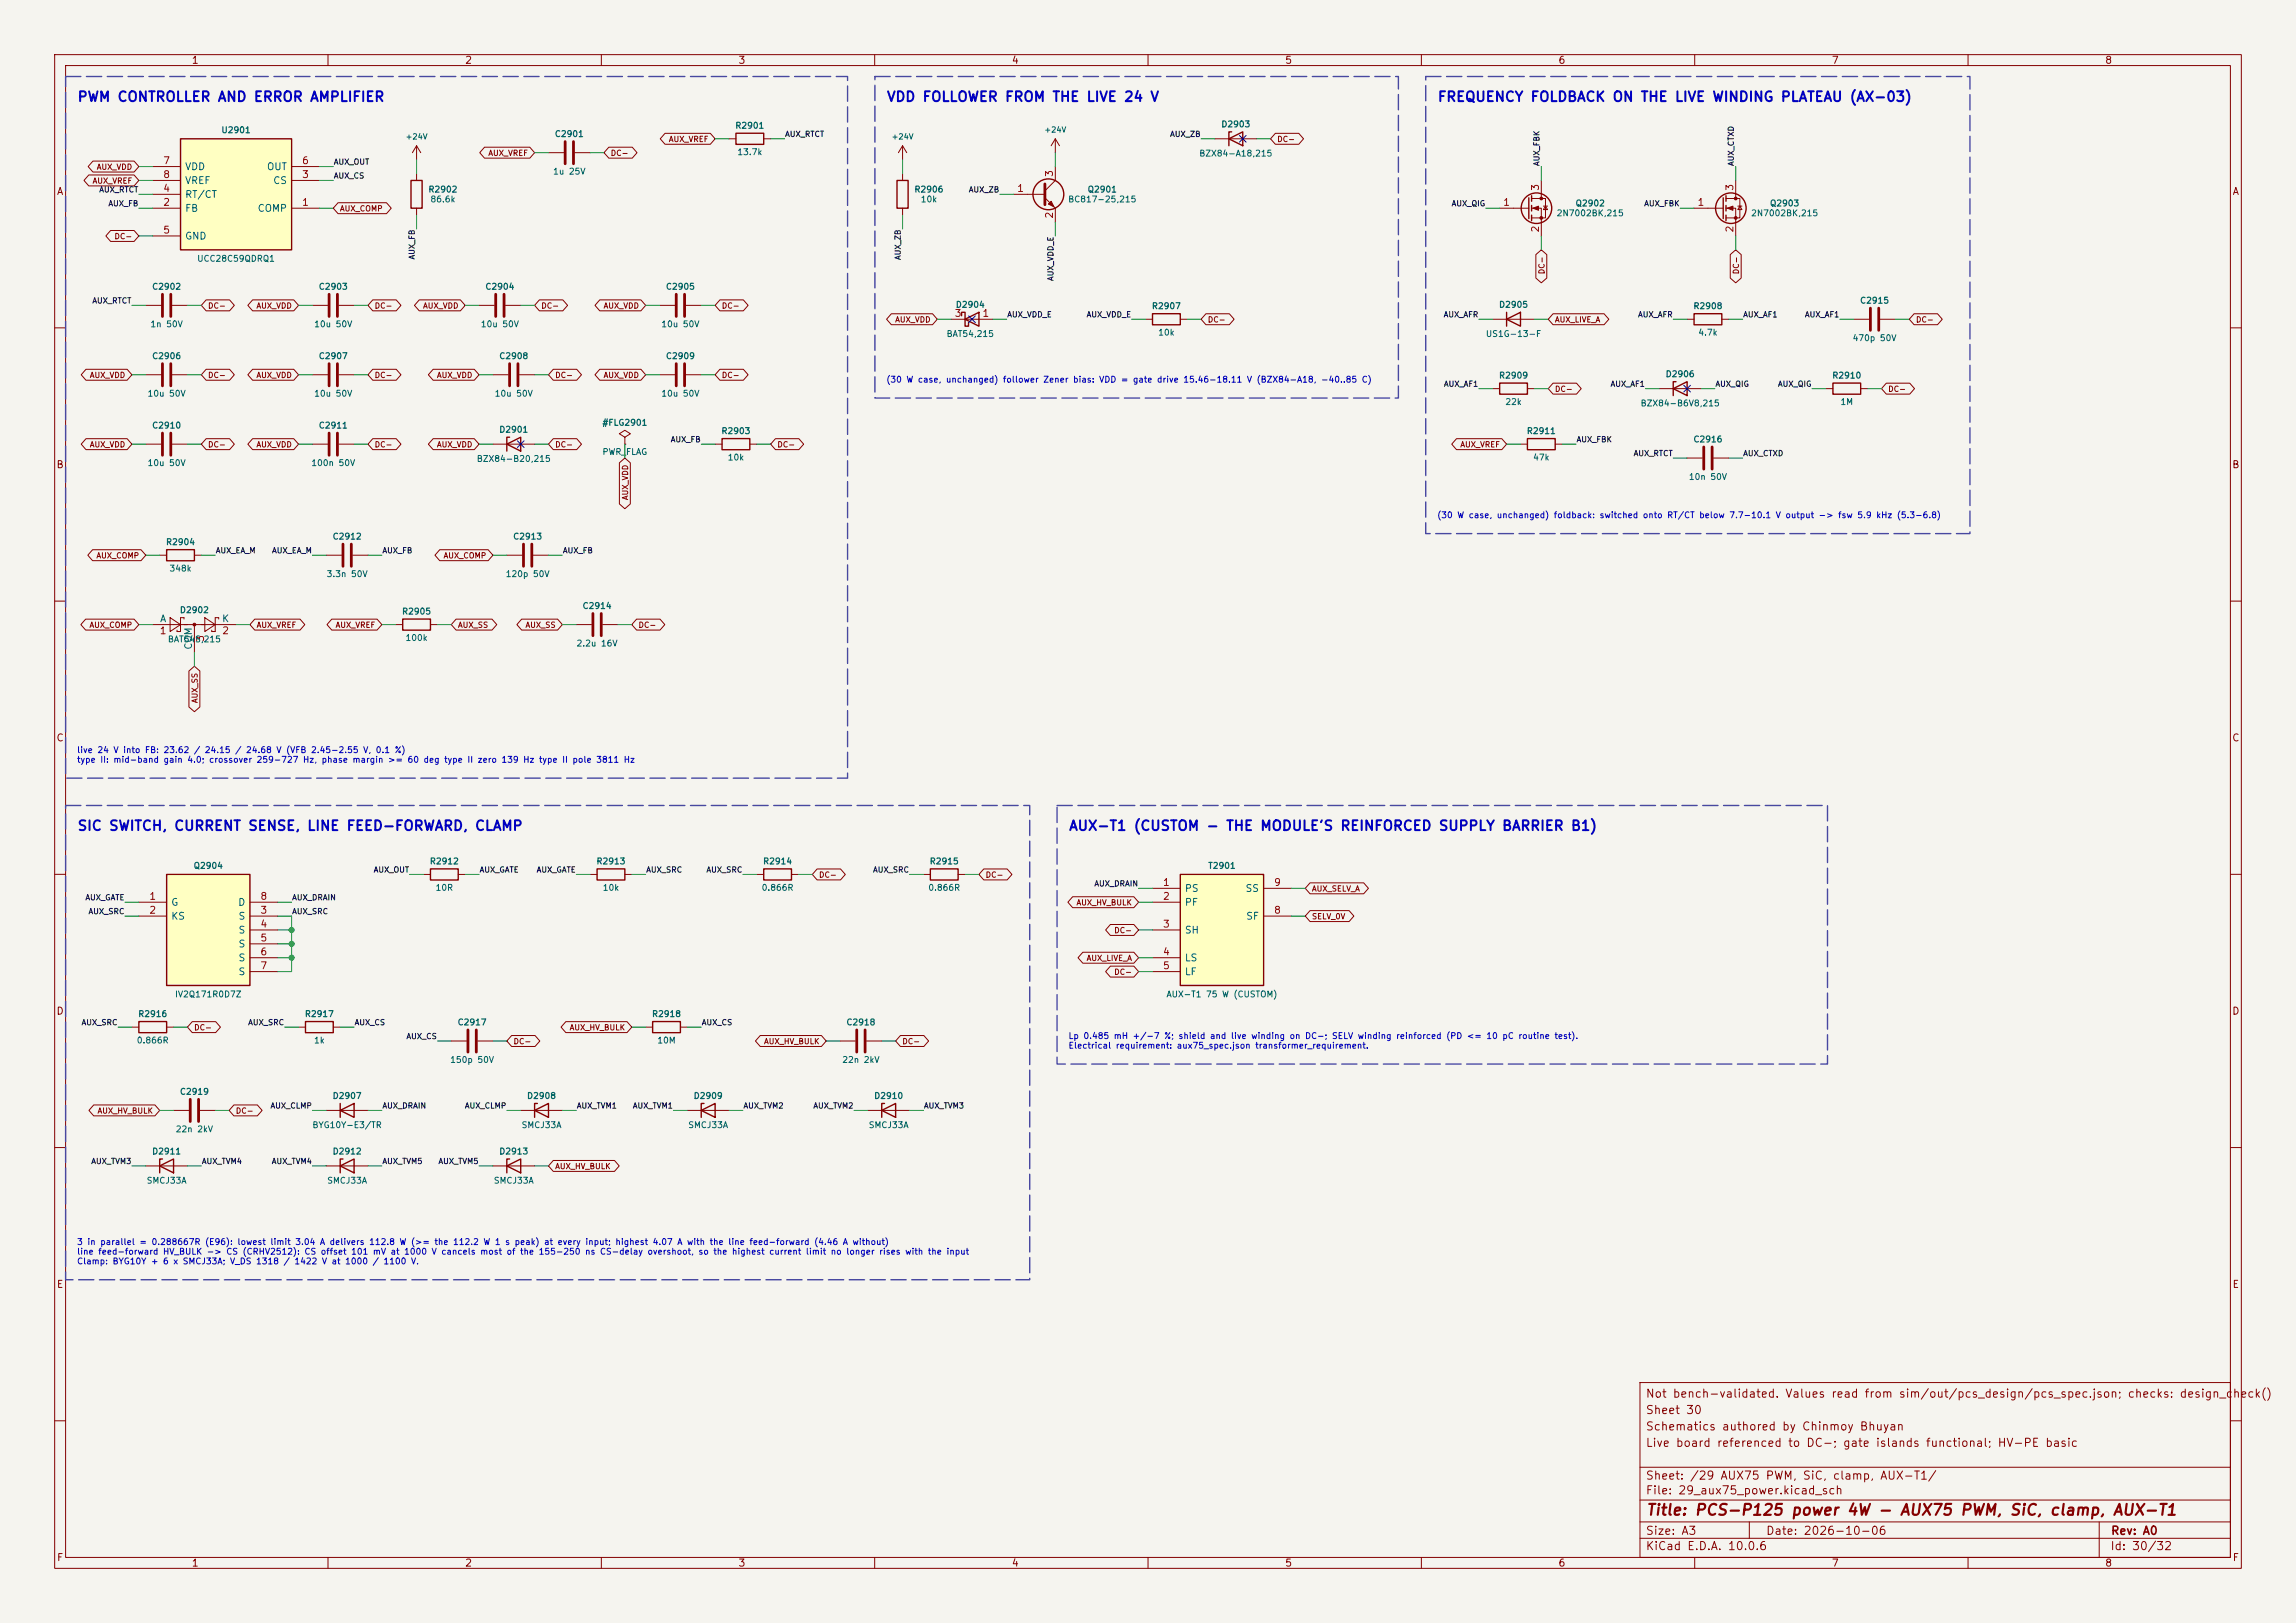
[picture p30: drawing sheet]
<svg xmlns="http://www.w3.org/2000/svg" width="420mm" height="297mm" viewBox="0 0 420 297" stroke-linecap="round" stroke-linejoin="round" font-family="sans-serif">
<defs><g id="words">
<text font-size="2" fill="#840000" x="301" y="277.8">Title: PCS-P125 power 4W - AUX75 PWM, SiC, clamp, AUX-T1</text>
<g font-size="1.8" fill="#0000c2">
<text x="14.1" y="19.1">PWM CONTROLLER AND ERROR AMPLIFIER</text>
<text x="162.1" y="19.1">VDD FOLLOWER FROM THE LIVE 24 V</text>
<text x="262.9" y="19.1">FREQUENCY FOLDBACK ON THE LIVE WINDING PLATEAU (AX-03)</text>
<text x="14.1" y="152.5">SIC SWITCH, CURRENT SENSE, LINE FEED-FORWARD, CLAMP</text>
<text x="195.4" y="152.5">AUX-T1 (CUSTOM - THE MODULE'S REINFORCED SUPPLY BARRIER B1)</text>
</g>
<g font-size="1.5" fill="#840000">
<text x="300.9" y="256.1">Not bench-validated. Values read from sim/out/pcs_design/pcs_spec.json; checks: design_check()</text>
<text x="300.9" y="262.1">Schematics authored by Chinmoy Bhuyan</text>
<text x="300.9" y="259.1">Sheet 30</text>
<text x="300.9" y="265.1">Live board referenced to DC-; gate islands functional; HV-PE basic</text>
<text x="300.9" y="273.8">File: 29_aux75_power.kicad_sch</text>
<text x="300.9" y="271.1">Sheet: /29 AUX75 PWM, SiC, clamp, AUX-T1/</text>
<text x="300.9" y="281.2">Size: A3</text>
<text x="322.9" y="281.2">Date: 2026-10-06</text>
<text x="386" y="281.2">Rev: A0</text>
<text x="300.9" y="284">KiCad E.D.A. 10.0.6</text>
<text x="385.9" y="284">Id: 30/32</text>
</g>
<g font-size="1.3" fill="#840000">
<text x="35" y="12">1</text>
<text x="85" y="12">2</text>
<text x="135" y="12">3</text>
<text x="185" y="12">4</text>
<text x="235" y="12">5</text>
<text x="285" y="12">6</text>
<text x="335" y="12">7</text>
<text x="385" y="12">8</text>
<text x="10.3" y="36">A</text>
<text x="408.3" y="36">A</text>
<text x="10.2" y="86">B</text>
<text x="408.2" y="86">B</text>
<text x="10.2" y="136">C</text>
<text x="408.2" y="136">C</text>
<text x="10.2" y="186">D</text>
<text x="408.2" y="186">D</text>
<text x="10.3" y="236">E</text>
<text x="408.3" y="236">E</text>
<text x="10.3" y="286">F</text>
<text x="35" y="287">1</text>
<text x="85" y="287">2</text>
<text x="135" y="287">3</text>
<text x="185" y="287">4</text>
<text x="235" y="287">5</text>
<text x="285" y="287">6</text>
<text x="335" y="287">7</text>
<text x="385" y="287">8</text>
<text x="408.3" y="286">F</text>
</g>
<g font-size="1.3" fill="#a90000">
<text x="29.7" y="35.4">4</text>
<text x="29.7" y="30.3">7</text>
<text x="29.7" y="32.9">8</text>
<text x="55.1" y="32.9">3</text>
<text x="55.1" y="30.3">6</text>
<text x="186" y="35.4">1</text>
<text x="192.9" y="32.5" transform="rotate(-90 192.9 32.5)">3</text>
<text x="281.8" y="35" transform="rotate(-90 281.8 35)">3</text>
<text x="317.4" y="35" transform="rotate(-90 317.4 35)">3</text>
<text x="29.7" y="38">2</text>
<text x="55.1" y="38">1</text>
<text x="192.9" y="40.1" transform="rotate(-90 192.9 40.1)">2</text>
<text x="274.9" y="38">1</text>
<text x="310.4" y="38">1</text>
<text x="29.7" y="43">5</text>
<text x="281.8" y="42.6" transform="rotate(-90 281.8 42.6)">2</text>
<text x="317.4" y="42.6" transform="rotate(-90 317.4 42.6)">2</text>
<text x="174.5" y="58.3">3</text>
<text x="179.6" y="58.3">1</text>
<text x="29.1" y="116.4">1</text>
<text x="37.6" y="117.6" transform="rotate(-90 37.6 117.6)">3</text>
<text x="40.5" y="116.4">2</text>
<text x="27.2" y="165">1</text>
<text x="27.2" y="167.5">2</text>
<text x="47.5" y="167.5">3</text>
<text x="47.5" y="165">8</text>
<text x="212.6" y="162.4">1</text>
<text x="212.6" y="165">2</text>
<text x="232.9" y="167.5">8</text>
<text x="232.9" y="162.4">9</text>
<text x="47.5" y="170">4</text>
<text x="47.5" y="172.6">5</text>
<text x="212.6" y="170">3</text>
<text x="47.5" y="175.1">6</text>
<text x="47.5" y="177.7">7</text>
<text x="212.6" y="175.1">4</text>
<text x="212.6" y="177.7">5</text>
</g>
<g font-size="1.3" fill="#006464">
<text x="33.8" y="31.4">VDD</text>
<text x="33.8" y="34">VREF</text>
<text x="48.7" y="31.4">OUT</text>
<text x="49.9" y="34">CS</text>
<text x="33.8" y="39.1">FB</text>
<text x="33.8" y="36.5">RT/CT</text>
<text x="47" y="39.1">COMP</text>
<text x="33.8" y="44.1">GND</text>
<text x="29.2" y="114.2">A</text>
<text x="35.4" y="119" transform="rotate(-90 35.4 119)">COM</text>
<text x="40.5" y="114.2">K</text>
<text x="31.2" y="166.1">G</text>
<text x="43.5" y="166.1">D</text>
<text x="216.6" y="163.5">PS</text>
<text x="216.6" y="166.1">PF</text>
<text x="227.7" y="163.5">SS</text>
<text x="31.2" y="168.6">KS</text>
<text x="43.5" y="168.6">S</text>
<text x="43.5" y="171.1">S</text>
<text x="43.5" y="173.7">S</text>
<text x="216.6" y="171.1">SH</text>
<text x="227.9" y="168.6">SF</text>
<text x="43.5" y="176.2">S</text>
<text x="43.5" y="178.8">S</text>
<text x="216.6" y="176.2">LS</text>
<text x="216.6" y="178.8">LF</text>
</g>
<g font-size="1.1" fill="#006464">
<text x="134.4" y="23.8">R2901</text>
<text x="223.3" y="23.6">D2903</text>
<text x="40.4" y="24.6">U2901</text>
<text x="101.4" y="25.3">C2901</text>
<text x="134.8" y="28.6">13.7k</text>
<text x="219.3" y="28.9">BZX84-A18,215</text>
<text x="78.3" y="35.5">R2902</text>
<text x="101.1" y="32.2">1u 25V</text>
<text x="167.2" y="35.5">R2906</text>
<text x="198.9" y="35.5">Q2901</text>
<text x="78.6" y="37.3">86.6k</text>
<text x="168.3" y="37.3">10k</text>
<text x="195.3" y="37.3">BC817-25,215</text>
<text x="284.7" y="39.8">2N7002BK,215</text>
<text x="288.1" y="38">Q2902</text>
<text x="320.2" y="39.8">2N7002BK,215</text>
<text x="323.7" y="38">Q2903</text>
<text x="27.7" y="53.3">C2902</text>
<text x="36" y="48.2">UCC28C59QDRQ1</text>
<text x="58.2" y="53.3">C2903</text>
<text x="88.7" y="53.3">C2904</text>
<text x="121.7" y="53.3">C2905</text>
<text x="174.7" y="56.6">D2904</text>
<text x="210.6" y="56.8">R2907</text>
<text x="274.1" y="56.6">D2905</text>
<text x="309.7" y="56.8">R2908</text>
<text x="340.1" y="55.8">C2915</text>
<text x="27.4" y="60.1">1n 50V</text>
<text x="27.7" y="66">C2906</text>
<text x="57.4" y="60.1">10u 50V</text>
<text x="58.2" y="66">C2907</text>
<text x="87.8" y="60.1">10u 50V</text>
<text x="91.2" y="66">C2908</text>
<text x="120.9" y="60.1">10u 50V</text>
<text x="121.7" y="66">C2909</text>
<text x="173.1" y="61.9">BAT54,215</text>
<text x="211.8" y="61.7">10k</text>
<text x="271.7" y="61.9">US1G-13-F</text>
<text x="310.6" y="61.7">4.7k</text>
<text x="338.8" y="62.7">470p 50V</text>
<text x="274.1" y="69.5">R2909</text>
<text x="304.6" y="69.3">D2906</text>
<text x="335.1" y="69.5">R2910</text>
<text x="26.9" y="72.8">10u 50V</text>
<text x="57.4" y="72.8">10u 50V</text>
<text x="90.4" y="72.8">10u 50V</text>
<text x="120.9" y="72.8">10u 50V</text>
<text x="275.3" y="74.4">22k</text>
<text x="300" y="74.6">BZX84-B6V8,215</text>
<text x="336.6" y="74.4">1M</text>
<text x="27.7" y="78.7">C2910</text>
<text x="58.2" y="78.7">C2911</text>
<text x="91.2" y="79.4">D2901</text>
<text x="110.1" y="78.2">#FLG2901</text>
<text x="110.1" y="83.5">PWR_FLAG</text>
<text x="131.9" y="79.7">R2903</text>
<text x="279.2" y="79.7">R2911</text>
<text x="309.7" y="81.2">C2916</text>
<text x="26.9" y="85.5">10u 50V</text>
<text x="56.8" y="85.5">100n 50V</text>
<text x="87.1" y="84.8">BZX84-B20,215</text>
<text x="133" y="84.5">10k</text>
<text x="280.3" y="84.5">47k</text>
<text x="308.8" y="88.1">10n 50V</text>
<text x="30.3" y="100">R2904</text>
<text x="60.7" y="99">C2912</text>
<text x="93.8" y="99">C2913</text>
<text x="30.9" y="104.8">348k</text>
<text x="59.6" y="105.9">3.3n 50V</text>
<text x="92.4" y="105.9">120p 50V</text>
<text x="32.8" y="112.5">D2902</text>
<text x="73.4" y="112.7">R2905</text>
<text x="106.5" y="111.7">C2914</text>
<text x="30.6" y="117.8">BAT54S,215</text>
<text x="74.1" y="117.5">100k</text>
<text x="105.4" y="118.6">2.2u 16V</text>
<text x="35.3" y="159.3">Q2904</text>
<text x="78.5" y="158.4">R2912</text>
<text x="109" y="158.4">R2913</text>
<text x="139.5" y="158.4">R2914</text>
<text x="170" y="158.4">R2915</text>
<text x="220.9" y="159.3">T2901</text>
<text x="79.6" y="163.3">10R</text>
<text x="110.2" y="163.3">10k</text>
<text x="139.2" y="163.3">0.866R</text>
<text x="169.7" y="163.3">0.866R</text>
<text x="31.9" y="182.8">IV2Q171R0D7Z</text>
<text x="213.3" y="182.8">AUX-T1 75 W (CUSTOM)</text>
<text x="24.9" y="191.2">0.866R</text>
<text x="25.2" y="186.4">R2916</text>
<text x="55.7" y="186.4">R2917</text>
<text x="57.3" y="191.2">1k</text>
<text x="83.6" y="187.9">C2917</text>
<text x="119.2" y="186.4">R2918</text>
<text x="120.1" y="191.2">10M</text>
<text x="154.7" y="187.9">C2918</text>
<text x="82.2" y="194.8">150p 50V</text>
<text x="154" y="194.8">22n 2kV</text>
<text x="32.8" y="200.6">C2919</text>
<text x="60.7" y="201.4">D2907</text>
<text x="96.3" y="201.4">D2908</text>
<text x="126.8" y="201.4">D2909</text>
<text x="159.8" y="201.4">D2910</text>
<text x="32" y="207.5">22n 2kV</text>
<text x="57.1" y="206.7">BYG10Y-E3/TR</text>
<text x="95.3" y="206.7">SMCJ33A</text>
<text x="125.8" y="206.7">SMCJ33A</text>
<text x="158.8" y="206.7">SMCJ33A</text>
<text x="27.7" y="211.5">D2911</text>
<text x="60.7" y="211.5">D2912</text>
<text x="91.2" y="211.5">D2913</text>
<text x="26.7" y="216.9">SMCJ33A</text>
<text x="59.7" y="216.9">SMCJ33A</text>
<text x="90.2" y="216.9">SMCJ33A</text>
</g>
<g font-size="1.1" fill="#0000c2">
<text x="162" y="70.3">(30 W case, unchanged) follower Zener bias: VDD = gate drive 15.46-18.11 V (BZX84-A18, -40..85 C)</text>
<text x="262.8" y="95.1">(30 W case, unchanged) foldback: switched onto RT/CT below 7.7-10.1 V output -&gt; fsw 5.9 kHz (5.3-6.8)</text>
<text x="14" y="138.1">live 24 V into FB: 23.62 / 24.15 / 24.68 V (VFB 2.45-2.55 V, 0.1 %)</text>
<text x="14" y="139.8">type II: mid-band gain 4.0; crossover 259-727 Hz, phase margin &gt;= 60 deg type II zero 139 Hz type II pole 3811 Hz</text>
<text x="195.4" y="190.4">Lp 0.485 mH +/-7 %; shield and live winding on DC-; SELV winding reinforced (PD &lt;= 10 pC routine test).</text>
<text x="195.4" y="192.2">Electrical requirement: aux75_spec.json transformer_requirement.</text>
<text x="14" y="228.1">3 in parallel = 0.288667R (E96): lowest limit 3.04 A delivers 112.8 W (&gt;= the 112.2 W 1 s peak) at every input; highest 4.07 A with the line feed-forward (4.46 A without)</text>
<text x="14" y="229.9">line feed-forward HV_BULK -&gt; CS (CRHV2512): CS offset 101 mV at 1000 V cancels most of the 155-250 ns CS-delay overshoot, so the highest current limit no longer rises with the input</text>
<text x="14" y="231.6">Clamp: BYG10Y + 6 x SMCJ33A; V_DS 1318 / 1422 V at 1000 / 1100 V.</text>
</g>
<g font-size="1" fill="#006464">
<text x="74.1" y="25.8">+24V</text>
<text x="163" y="25.8">+24V</text>
<text x="190.9" y="24.5">+24V</text>
</g>
<g font-size="1" fill="#840000">
<text x="89.2" y="28.8">AUX_VREF</text>
<text x="111.6" y="28.8">DC-</text>
<text x="122.2" y="26.2">AUX_VREF</text>
<text x="233.5" y="26.2">DC-</text>
<text x="16.8" y="33.8">AUX_VREF</text>
<text x="17.6" y="31.3">AUX_VDD</text>
<text x="62.1" y="38.9">AUX_COMP</text>
<text x="20.8" y="44">DC-</text>
<text x="282.8" y="50.3" transform="rotate(-90 282.8 50.3)">DC-</text>
<text x="318.3" y="50.3" transform="rotate(-90 318.3 50.3)">DC-</text>
<text x="38" y="56.7">DC-</text>
<text x="46.8" y="56.7">AUX_VDD</text>
<text x="68.4" y="56.7">DC-</text>
<text x="77.3" y="56.7">AUX_VDD</text>
<text x="98.9" y="56.7">DC-</text>
<text x="110.3" y="56.7">AUX_VDD</text>
<text x="131.9" y="56.7">DC-</text>
<text x="163.6" y="59.2">AUX_VDD</text>
<text x="220.8" y="59.2">DC-</text>
<text x="284.3" y="59.2">AUX_LIVE_A</text>
<text x="350.4" y="59.2">DC-</text>
<text x="16.3" y="69.4">AUX_VDD</text>
<text x="38" y="69.4">DC-</text>
<text x="46.8" y="69.4">AUX_VDD</text>
<text x="68.4" y="69.4">DC-</text>
<text x="79.8" y="69.4">AUX_VDD</text>
<text x="101.5" y="69.4">DC-</text>
<text x="110.3" y="69.4">AUX_VDD</text>
<text x="131.9" y="69.4">DC-</text>
<text x="284.3" y="71.9">DC-</text>
<text x="345.3" y="71.9">DC-</text>
<text x="16.3" y="82.1">AUX_VDD</text>
<text x="38" y="82.1">DC-</text>
<text x="46.8" y="82.1">AUX_VDD</text>
<text x="68.4" y="82.1">DC-</text>
<text x="79.8" y="82.1">AUX_VDD</text>
<text x="101.5" y="82.1">DC-</text>
<text x="142.1" y="82.1">DC-</text>
<text x="267" y="82.1">AUX_VREF</text>
<text x="115.1" y="91.6" transform="rotate(-90 115.1 91.6)">AUX_VDD</text>
<text x="17.5" y="102.4">AUX_COMP</text>
<text x="81" y="102.4">AUX_COMP</text>
<text x="16.3" y="115.1">AUX_COMP</text>
<text x="46.8" y="115.1">AUX_VREF</text>
<text x="61.3" y="115.1">AUX_VREF</text>
<text x="83.7" y="115.1">AUX_SS</text>
<text x="96" y="115.1">AUX_SS</text>
<text x="116.7" y="115.1">DC-</text>
<text x="36.4" y="128.8" transform="rotate(-90 36.4 128.8)">AUX_SS</text>
<text x="149.7" y="160.8">DC-</text>
<text x="180.2" y="160.8">DC-</text>
<text x="196.8" y="165.9">AUX_HV_BULK</text>
<text x="239.9" y="163.4">AUX_SELV_A</text>
<text x="203.7" y="171">DC-</text>
<text x="239.9" y="168.5">SELV_0V</text>
<text x="198.7" y="176.1">AUX_LIVE_A</text>
<text x="203.7" y="178.6">DC-</text>
<text x="35.4" y="188.8">DC-</text>
<text x="93.8" y="191.3">DC-</text>
<text x="104.1" y="188.8">AUX_HV_BULK</text>
<text x="139.7" y="191.3">AUX_HV_BULK</text>
<text x="165" y="191.3">DC-</text>
<text x="17.7" y="204">AUX_HV_BULK</text>
<text x="43" y="204">DC-</text>
<text x="101.5" y="214.2">AUX_HV_BULK</text>
</g>
<g font-size="1" fill="#0f0f0f">
<text x="143.5" y="25.3">AUX_RTCT</text>
<text x="213.9" y="25.3">AUX_ZB</text>
<text x="18.1" y="35.5">AUX_RTCT</text>
<text x="61" y="30.4">AUX_OUT</text>
<text x="61" y="32.9">AUX_CS</text>
<text x="177.1" y="35.5">AUX_ZB</text>
<text x="281.8" y="30.5" transform="rotate(-90 281.8 30.5)">AUX_FBK</text>
<text x="317.4" y="30.5" transform="rotate(-90 317.4 30.5)">AUX_CTXD</text>
<text x="19.7" y="38">AUX_FB</text>
<text x="265.4" y="38">AUX_QIG</text>
<text x="300.7" y="38">AUX_FBK</text>
<text x="76.1" y="47.6" transform="rotate(-90 76.1 47.6)">AUX_FB</text>
<text x="165" y="47.7" transform="rotate(-90 165 47.7)">AUX_ZB</text>
<text x="192.9" y="51.5" transform="rotate(-90 192.9 51.5)">AUX_VDD_E</text>
<text x="16.8" y="55.8">AUX_RTCT</text>
<text x="184.2" y="58.3">AUX_VDD_E</text>
<text x="198.7" y="58.3">AUX_VDD_E</text>
<text x="264" y="58.3">AUX_AFR</text>
<text x="299.5" y="58.3">AUX_AFR</text>
<text x="318.8" y="58.3">AUX_AF1</text>
<text x="330.1" y="58.3">AUX_AF1</text>
<text x="264" y="71">AUX_AF1</text>
<text x="294.5" y="71">AUX_AF1</text>
<text x="313.7" y="71">AUX_QIG</text>
<text x="325.1" y="71">AUX_QIG</text>
<text x="122.6" y="81.2">AUX_FB</text>
<text x="288.3" y="81.2">AUX_FBK</text>
<text x="298.7" y="83.7">AUX_RTCT</text>
<text x="318.8" y="83.7">AUX_CTXD</text>
<text x="39.4" y="101.5">AUX_EA_M</text>
<text x="49.7" y="101.5">AUX_EA_M</text>
<text x="69.9" y="101.5">AUX_FB</text>
<text x="102.9" y="101.5">AUX_FB</text>
<text x="68.3" y="159.9">AUX_OUT</text>
<text x="87.6" y="159.9">AUX_GATE</text>
<text x="98.1" y="159.9">AUX_GATE</text>
<text x="118.1" y="159.9">AUX_SRC</text>
<text x="129.1" y="159.9">AUX_SRC</text>
<text x="159.6" y="159.9">AUX_SRC</text>
<text x="15.5" y="165">AUX_GATE</text>
<text x="16.1" y="167.5">AUX_SRC</text>
<text x="53.3" y="167.5">AUX_SRC</text>
<text x="53.3" y="165">AUX_DRAIN</text>
<text x="200.1" y="162.5">AUX_DRAIN</text>
<text x="14.8" y="187.9">AUX_SRC</text>
<text x="45.3" y="187.9">AUX_SRC</text>
<text x="64.8" y="187.9">AUX_CS</text>
<text x="74.2" y="190.4">AUX_CS</text>
<text x="128.3" y="187.9">AUX_CS</text>
<text x="49.4" y="203.1">AUX_CLMP</text>
<text x="69.9" y="203.1">AUX_DRAIN</text>
<text x="84.9" y="203.1">AUX_CLMP</text>
<text x="105.4" y="203.1">AUX_TVM1</text>
<text x="115.7" y="203.1">AUX_TVM1</text>
<text x="135.9" y="203.1">AUX_TVM2</text>
<text x="148.7" y="203.1">AUX_TVM2</text>
<text x="168.9" y="203.1">AUX_TVM3</text>
<text x="16.6" y="213.3">AUX_TVM3</text>
<text x="36.8" y="213.3">AUX_TVM4</text>
<text x="49.6" y="213.3">AUX_TVM4</text>
<text x="69.9" y="213.3">AUX_TVM5</text>
<text x="80.1" y="213.3">AUX_TVM5</text>
</g>
</g></defs>
<path d="M0 0h420v297h-420z" fill="#f5f4ef" stroke="#f5f4ef" stroke-width=".18"/>
<g fill="none" stroke="#840000" stroke-width=".18">
<path d="M10 10h400v277h-400zM12 12h396v273h-396zM60 10v2M110 10v2M160 10v2M210 10v2M260 10v2M310 10v2M360 10v2M185.4 35.6h5.7M191.1 36.2l1.9 1.9v2.5M193 30.5v2.5l-1.9 1.9"/>
<path d="M10 60h2M408 60h2M10 110h2M408 110h2M10 160h2M408 160h2M24.1 188h1.3M30.5 188h1.2M54.6 188h1.3M61 188h1.2M82.5 190.5h2.8M87.4 190.5h2.8"/>
<path d="M10 210h2M26.7 213.4h7.6M59.7 203.2h7.6M59.7 213.4h7.6M90.2 213.4h7.6M95.2 203.2h7.7M408 210h2M300 253h108v32h-108zM10 260h2M300 278.5h108M300 274.5h108M300 268.5h108"/>
<path d="M320 278.5v3M384 278.5v6.5M408 260h2M60 285v2M110 285v2M160 285v2M210 285v2M260 285v2M300 281.5h108M310 285v2M360 285v2"/>
</g>
<path d="M191.1 33.7v3.8M85.6 188.5v4M87.1 188.5v4" fill="none" stroke="#840000" stroke-width=".51"/>
<g fill="none" stroke="#840000" stroke-width=".25">
<path d="M25.4 186.9h5.1v2.1h-5.1zM55.9 186.9h5.1v2.1h-5.1zM29.2 213.4l2.5-1.3v2.5zM29.7 212.1h-.5v2.5M62.2 203.2l2.6-1.3v2.6zM62.2 213.4l2.6-1.3v2.5zM62.2 201.9v2.6M62.7 212.1h-.5v2.5M92.7 213.4l2.5-1.3v2.5zM93.2 212.1h-.5v2.5M97.8 203.2l2.5-1.3v2.6zM98.3 201.9h-.5v2.6"/>
<circle cx="191.8" cy="35.6" r="2.82"/>
</g>
<path d="M191.8 37.3l.5-.5 .5 1z" fill="#840000" stroke="#840000" stroke-width=".18"/>
<path d="M33 25.4h20.3v20.3h-20.3z" fill="#ffffc2"/>
<path d="M33 25.4h20.3v20.3h-20.3zM134.6 24.4h5.1v2h-5.1zM30.5 100.6h5.1v2h-5.1zM73.7 113.3h5v2h-5z" fill="none" stroke="#840000" stroke-width=".25"/>
<g fill="none" stroke="#840000" stroke-width=".18">
<path d="M27.9 38.1h5.1M27.9 33h5.1M27.9 35.6h5.1M27.9 30.5h5.1M53.3 38.1h5.1M53.3 33h5.1M53.3 30.5h5.1M100.3 27.9h2.8M105.2 27.9h2.7M133.3 25.4h1.3M139.7 25.4h1.3M26.7 55.9h2.8"/>
<path d="M27.9 43.2h5.1M31.5 55.9h2.8M27.9 114.3h15.3M29.2 101.6h1.3M31.1 113l1.9 1.3-1.9 1.3zM33.7 113.3v-.3h-.7v2.6h-.6v-.3M35.6 101.6h1.2M35.6 114.3v5.1M37.5 113l1.9 1.3-1.9 1.3zM40 113.3v-.3h-.6v2.6h-.7v-.3M72.4 114.3h1.3M78.7 114.3h1.3"/>
<path d="M105.4 114.3h2.8M110.2 114.3h2.8"/>
</g>
<path d="M103.4 25.9v4.1M104.9 25.9v4.1M29.7 53.8v4.1M31.2 53.8v4.1M108.5 112.3v4M110 112.3v4" fill="none" stroke="#840000" stroke-width=".51"/>
<circle cx="35.6" cy="114.3" r=".25" fill="#840000" stroke="#840000" stroke-width=".18"/>
<path d="M215.9 160h15.2v20.3h-15.2z" fill="#ffffc2"/>
<path d="M75.2 33h2v5.1h-2zM164.1 33h2v5.1h-2zM175.9 57.8v-.6h.6v2.5h.7v-.6M176.5 58.4l2.6-1.2v2.5zM92.7 81.3l2.5-1.3v2.6zM93.2 80h-.5v2.6M132.1 80.3h5.1v2h-5.1zM109.2 159h5.1v2h-5.1zM139.7 159h5.1v2h-5.1zM215.9 160h15.2v20.3h-15.2z" fill="none" stroke="#840000" stroke-width=".25"/>
<g fill="none" stroke="#840000" stroke-width=".18">
<path d="M76.2 26.7v2.5M76.2 31.8v1.2M76.2 38.1v1.3M76.2 26.7l-.8 1.2M76.2 26.7l.8 1.2M165.1 26.7l-.8 1.2M165.1 26.7l.8 1.2M165.1 26.7v2.5M165.1 31.8v1.2M165.1 38.1v1.3M57.1 55.9h2.8M62 55.9h2.8"/>
<path d="M87.6 55.9h2.8M92.5 55.9h2.7M120.6 55.9h2.8M125.5 55.9h2.8M174 58.4h7.6M26.7 68.6h2.8M31.5 68.6h2.8M57.1 68.6h2.8M62 68.6h2.8M90.2 68.6h2.8M95 68.6h2.8M120.6 68.6h2.8"/>
<path d="M125.5 68.6h2.8M26.7 81.3h2.8M31.5 81.3h2.8M57.1 81.3h2.8M62 81.3h2.8M90.2 81.3h7.6M114.3 80l1-.6-1-.7-1 .7 1 .6v1.3M114.3 81.3h.1M130.8 81.3h1.3M137.2 81.3h1.2M59.7 101.6h2.8M64.5 101.6h2.8"/>
<path d="M92.7 101.6h2.8M97.5 101.6h2.8M107.9 160h1.3M114.3 160h1.3M138.4 160h1.3M144.8 160h1.2M210.8 162.6h5.1M210.8 165.1h5.1M210.8 170.2h5.1M210.8 175.3h5.1M210.8 177.8h5.1M231.1 162.6h5.1"/>
<path d="M231.1 167.6h5.1"/>
</g>
<g fill="none" stroke="#840000" stroke-width=".51">
<path d="M60.2 53.8v4.1M61.7 53.8v4.1M90.7 53.8v4.1M92.2 53.8v4.1M123.7 53.8v4.1M125.2 53.8v4.1M29.7 66.5v4.1M29.7 79.2v4.1M31.2 66.5v4.1M31.2 79.2v4.1M60.2 66.5v4.1M60.2 79.2v4.1"/>
<path d="M61.7 66.5v4.1M61.7 79.2v4.1M93.2 66.5v4.1M94.7 66.5v4.1M123.7 66.5v4.1M125.2 66.5v4.1M62.7 99.6v4M64.3 99.6v4M95.8 99.6v4M97.3 99.6v4"/>
</g>
<path d="M30.5 160h15.2v20.3h-15.2z" fill="#ffffc2"/>
<g fill="none" stroke="#840000" stroke-width=".25">
<path d="M224.8 25.4l2.5-1.3v2.6zM225.3 24.1h-.5v2.6M279.7 36.2v3.8M280.2 35.8v1M280.2 37.6v1M280.2 39.4v1M315.2 36.2v3.8M315.7 35.8v1M315.7 37.6v1M315.7 39.4v1M210.8 57.4h5.1v2h-5.1zM275.6 58.4l2.5-1.2v2.5z"/>
<path d="M275.6 57.2v2.5M309.9 57.4h5.1v2h-5.1zM274.3 70.1h5.1v2h-5.1zM306.1 71.1l2.5-1.2v2.5zM306.6 69.9h-.5v2.5M335.3 70.1h5.1v2h-5.1zM279.4 80.3h5.1v2h-5.1zM78.7 159h5.1v2h-5.1zM170.2 159h5.1v2h-5.1zM30.5 160h15.2v20.3h-15.2zM119.4 186.9h5.1v2.1h-5.1zM128.3 203.2l2.5-1.3v2.6z"/>
<path d="M128.8 201.9h-.5v2.6M161.3 203.2l2.5-1.3v2.6zM161.8 201.9h-.5v2.6"/>
<circle cx="281.1" cy="38.1" r="2.79"/>
<circle cx="316.6" cy="38.1" r="2.79"/>
</g>
<g fill="none" stroke="#840000" stroke-width=".18">
<path d="M16.2 32h8.3l.9 1-.9 1h-8.3l-.8-1zM17 29.5h7.5l.9 1-.9 1h-7.5l-.9-1zM61.8 37.1h8.9l.9 1-.9 1h-8.9l-.8-1zM88.6 26.9h8.3l.9 1-.9 1h-8.3l-.8-1zM111.4 26.9h4.3l.8 1-.8 1h-4.3l-.9-1zM121.6 24.4h8.3l.9 1-.9 1h-8.3l-.8-1zM193 25.4l-.7 1.3M193 25.4l.8 1.3M193 25.4v2.5M222.2 25.4h7.7M233.3 24.4h4.3l.8 1-.8 1h-4.3l-.9-1zM274.3 38.1h5.4"/>
<path d="M280.2 36.3h2.5v3.6h-2.5M280.2 38.1h1.7v5.1M281.9 33v3.3M282.3 37.7h.8M282.7 37.7l.4 .7h-.8zM309.9 38.1h5.3M315.7 36.3h2.6v3.6h-2.6M315.7 38.1h1.8v5.1M317.5 33v3.3M317.9 37.7h.7M318.3 37.7l.3 .7h-.7zM20.2 42.2h4.3l.9 1-.9 1h-4.3l-.8-1z"/>
<path d="M37.7 54.9h4.3l.9 1-.9 1h-4.3l-.9-1zM46.2 54.9h7.5l.9 1-.9 1h-7.5l-.9-1zM68.2 54.9h4.3l.8 1-.8 1h-4.3l-.9-1zM76.7 54.9h7.5l.9 1-.9 1h-7.5l-.9-1zM98.7 54.9h4.3l.8 1-.8 1h-4.3l-.9-1zM109.7 54.9h7.5l.9 1-.9 1h-7.5l-.9-1zM131.7 54.9h4.3l.8 1-.8 1h-4.3l-.9-1zM163 57.4h7.6l.8 1-.8 1h-7.6l-.8-1zM209.5 58.4h1.3M215.9 58.4h1.3M220.6 57.4h4.3l.8 1-.8 1h-4.3l-.9-1zM273 58.4h7.7"/>
<path d="M280.9 46.6l1-.9 1 .9v4.3l-1 .9-1-.9zM284.1 57.4h9.3l.9 1-.9 1h-9.3l-.9-1zM308.6 58.4h1.3M315 58.4h1.2M316.5 46.6l1-.9 1 .9v4.3l-1 .9-1-.9zM339.1 58.4h2.8M343.9 58.4h2.8M350.1 57.4h4.3l.9 1-.9 1h-4.3l-.9-1zM15.7 67.6h7.6l.8 1-.8 1h-7.6l-.8-1zM37.7 67.6h4.3l.9 1-.9 1h-4.3l-.9-1zM46.2 67.6h7.5l.9 1-.9 1h-7.5l-.9-1zM68.2 67.6h4.3l.8 1-.8 1h-4.3l-.9-1z"/>
<path d="M79.2 67.6h7.6l.8 1-.8 1h-7.6l-.8-1zM101.2 67.6h4.3l.9 1-.9 1h-4.3l-.9-1zM109.7 67.6h7.5l.9 1-.9 1h-7.5l-.9-1zM131.7 67.6h4.3l.8 1-.8 1h-4.3l-.9-1zM273 71.1h1.3M279.4 71.1h1.3M284.1 70.1h4.3l.8 1-.8 1h-4.3l-.9-1zM303.5 71.1h7.6M334 71.1h1.3M340.4 71.1h1.2M345 70.1h4.3l.9 1-.9 1h-4.3l-.8-1zM15.7 80.3h7.6l.8 1-.8 1h-7.6l-.8-1z"/>
<path d="M37.7 80.3h4.3l.9 1-.9 1h-4.3l-.9-1zM46.2 80.3h7.5l.9 1-.9 1h-7.5l-.9-1zM68.2 80.3h4.3l.8 1-.8 1h-4.3l-.9-1zM79.2 80.3h7.6l.8 1-.8 1h-7.6l-.8-1zM101.2 80.3h4.3l.9 1-.9 1h-4.3l-.9-1zM113.3 84.7l1-.9 1 .9v7.5l-1 .9-1-.9zM141.8 80.3h4.3l.9 1-.9 1h-4.3l-.8-1zM266.4 80.3h8.3l.9 1-.9 1h-8.3l-.8-1zM278.1 81.3h1.3M284.5 81.3h1.2M308.6 83.8h2.8M313.4 83.8h2.8"/>
<path d="M15.7 113.3h8.8l.9 1-.9 1h-8.8l-.9-1zM16.9 100.6h8.9l.9 1-.9 1h-8.9l-.8-1zM46.6 113.3h8.3l.9 1-.9 1h-8.3l-.9-1zM60.7 113.3h8.3l.8 1-.8 1h-8.3l-.9-1zM80.4 100.6h8.9l.9 1-.9 1h-8.9l-.8-1zM83.4 113.3h6.6l.9 1-.9 1h-6.6l-.9-1zM95.4 113.3h6.6l.9 1-.9 1h-6.6l-.9-1zM116.4 113.3h4.3l.9 1-.9 1h-4.3l-.8-1zM34.6 122.8l1-.9 1 .9v6.6l-1 .8-1-.8zM149.5 159h4.3l.8 1-.8 1h-4.3l-.9-1zM179.9 159h4.3l.9 1-.9 1h-4.3l-.8-1zM25.4 165.1h5.1"/>
<path d="M25.4 167.6h5.1M45.7 165.1h5.1M45.7 167.6h5.1M45.7 170.2h5.1M45.7 172.7h5.1M45.7 175.3h5.1M45.7 177.8h5.1M77.5 160h1.2M83.8 160h1.3M168.9 160h1.3M175.3 160h1.2M196.2 164.1h11.2l.9 1-.9 1h-11.2l-.9-1z"/>
<path d="M198.1 174.3h9.3l.9 1-.9 1h-9.3l-.9-1zM203.1 176.8h4.3l.9 1-.9 1h-4.3l-.9-1zM203.1 169.2h4.3l.9 1-.9 1h-4.3l-.9-1zM239.6 161.6h9.8l.9 1-.9 1h-9.8l-.8-1zM239.6 166.6h7.2l.9 1-.9 1h-7.2l-.8-1zM35.2 187h4.3l.8 1-.8 1h-4.3l-.9-1zM93.6 189.5h4.3l.8 1-.8 1h-4.3l-.9-1zM103.5 187h11.2l.9 1-.9 1h-11.2l-.9-1zM118.1 188h1.3M124.5 188h1.2M139.1 189.5h11.2l.8 1-.8 1h-11.2l-.9-1zM153.7 190.5h2.8"/>
<path d="M158.5 190.5h2.8M164.7 189.5h4.3l.9 1-.9 1h-4.3l-.9-1zM17.1 202.2h11.2l.9 1-.9 1h-11.2l-.8-1zM31.7 203.2h2.8M36.6 203.2h2.8M42.8 202.2h4.3l.8 1-.8 1h-4.3l-.9-1zM101.2 212.4h11.2l.9 1-.9 1h-11.2l-.9-1zM125.7 203.2h7.6M158.7 203.2h7.7"/>
</g>
<path d="M342.1 56.4v4.1M343.7 56.4v4.1M311.7 81.8v4.1M313.2 81.8v4.1M156.7 188.5v4M158.2 188.5v4M34.8 201.2v4M36.3 201.2v4" fill="none" stroke="#840000" stroke-width=".51"/>
<g fill="#840000" stroke="#840000" stroke-width=".18">
<path d="M316 38.1l1-.4v.8z"/>
<path d="M280.4 38.1l1-.4v.8z"/>
<circle cx="317.5" cy="36.3" r=".25"/>
<circle cx="317.5" cy="39.9" r=".25"/>
<circle cx="281.9" cy="36.3" r=".25"/>
<circle cx="281.9" cy="39.9" r=".25"/>
</g>
<g fill="none" stroke="#009600" stroke-width=".18">
<path d="M25.4 38.1h2.5M25.4 33h2.5M25.4 30.5h2.5M25.4 35.6h2.5M58.4 38.1h2.6M58.4 33h2.6M58.4 30.5h2.6M76.2 29.2v2.6M76.2 39.4v2.5M97.8 27.9h2.5M107.9 27.9h2.6M130.8 25.4h2.5"/>
<path d="M141 25.4h2.5M165.1 29.2v2.6M165.1 39.4v2.5M182.9 35.6h2.5M193 27.9v2.6M219.7 25.4h2.5M229.9 25.4h2.5M271.8 38.1h2.5M281.9 30.5v2.5M307.3 38.1h2.6M317.5 30.5v2.5M24.1 55.9h2.6"/>
<path d="M25.4 43.2h2.5M34.3 55.9h2.5M54.6 55.9h2.5M64.8 55.9h2.5M85.1 55.9h2.5M95.2 55.9h2.6M118.1 55.9h2.5M128.3 55.9h2.5M171.4 58.4h2.6M181.6 58.4h2.5M193 40.6v2.6M207 58.4h2.5"/>
<path d="M217.2 58.4h2.5M270.5 58.4h2.5M280.7 58.4h2.5M281.9 43.2v2.5M306.1 58.4h2.5M316.2 58.4h2.6M317.5 43.2v2.5M336.5 58.4h2.6M346.7 58.4h2.5M24.1 68.6h2.6M34.3 68.6h2.5M54.6 68.6h2.5"/>
<path d="M64.8 68.6h2.5M87.6 68.6h2.6M97.8 68.6h2.5M118.1 68.6h2.5M128.3 68.6h2.5M270.5 71.1h2.5M280.7 71.1h2.5M301 71.1h2.5M311.1 71.1h2.6M331.5 71.1h2.5M341.6 71.1h2.6M24.1 81.3h2.6"/>
<path d="M34.3 81.3h2.5M54.6 81.3h2.5M64.8 81.3h2.5M87.6 81.3h2.6M97.8 81.3h2.5M114.3 81.3v2.5M128.3 81.3h2.5M138.4 81.3h2.6M275.6 81.3h2.5M285.7 81.3h2.6M306.1 83.8h2.5M316.2 83.8h2.6"/>
<path d="M25.4 114.3h2.5M26.7 101.6h2.5M35.6 119.4v2.5M36.8 101.6h2.6M43.2 114.3h2.5M57.1 101.6h2.6M67.3 101.6h2.5M69.8 114.3h2.6M80 114.3h2.5M90.2 101.6h2.5M100.3 101.6h2.6M102.9 114.3h2.5"/>
<path d="M113 114.3h2.6M22.9 167.6h2.5M22.9 165.1h2.5M50.8 172.7h2.5M50.8 175.3h2.5M50.8 167.6h2.5v10.2h-2.5M50.8 170.2h2.5M50.8 165.1h2.5M74.9 160h2.6M85.1 160h2.5M105.4 160h2.5M115.6 160h2.5"/>
<path d="M135.9 160h2.5M146 160h2.6M166.4 160h2.5M176.5 160h2.6M208.3 175.3h2.5M208.3 177.8h2.5M208.3 170.2h2.5M208.3 165.1h2.5M208.3 162.6h2.5M236.2 167.6h2.6M236.2 162.6h2.6M21.6 188h2.5"/>
<path d="M31.7 188h2.6M52.1 188h2.5M62.2 188h2.6M80 190.5h2.5M90.2 190.5h2.5M115.6 188h2.5M125.7 188h2.6M151.1 190.5h2.6M161.3 190.5h2.5M24.1 213.4h2.6M29.2 203.2h2.5M34.3 213.4h2.5"/>
<path d="M39.4 203.2h2.5M57.1 203.2h2.6M57.1 213.4h2.6M67.3 203.2h2.5M67.3 213.4h2.5M87.6 213.4h2.6M92.7 203.2h2.5M97.8 213.4h2.5M102.9 203.2h2.5M123.2 203.2h2.5M133.3 203.2h2.6M156.2 203.2h2.5"/>
<path d="M166.4 203.2h2.5"/>
</g>
<path d="M226.7 24.8l1.2 1.2M227.9 24.8l-1.2 1.2M177.2 57.8l1.2 1.2M178.4 57.8l-1.2 1.2M308 70.5l1.2 1.2M309.2 70.5l-1.2 1.2M94.6 80.7l1.3 1.2M95.9 80.7l-1.3 1.2" fill="none" stroke="#000084" stroke-width=".18"/>
<path d="M12 14h143v128.4h-143zM160 14h95.8v58.8h-95.8zM260.8 14h99.5v83.7h-99.5zM12 147.4h176.4v86.8h-176.4zM193.4 147.4h140.9v47.3h-140.9z" fill="none" stroke="#4848a0" stroke-width=".25" stroke-dasharray="2.8 1"/>
<g fill="#009600" stroke="#009600" stroke-width=".18">
<circle cx="53.3" cy="172.7" r=".46"/>
<circle cx="53.3" cy="170.2" r=".46"/>
<circle cx="53.3" cy="175.3" r=".46"/>
</g>
<use href="#words"/>
</svg>
